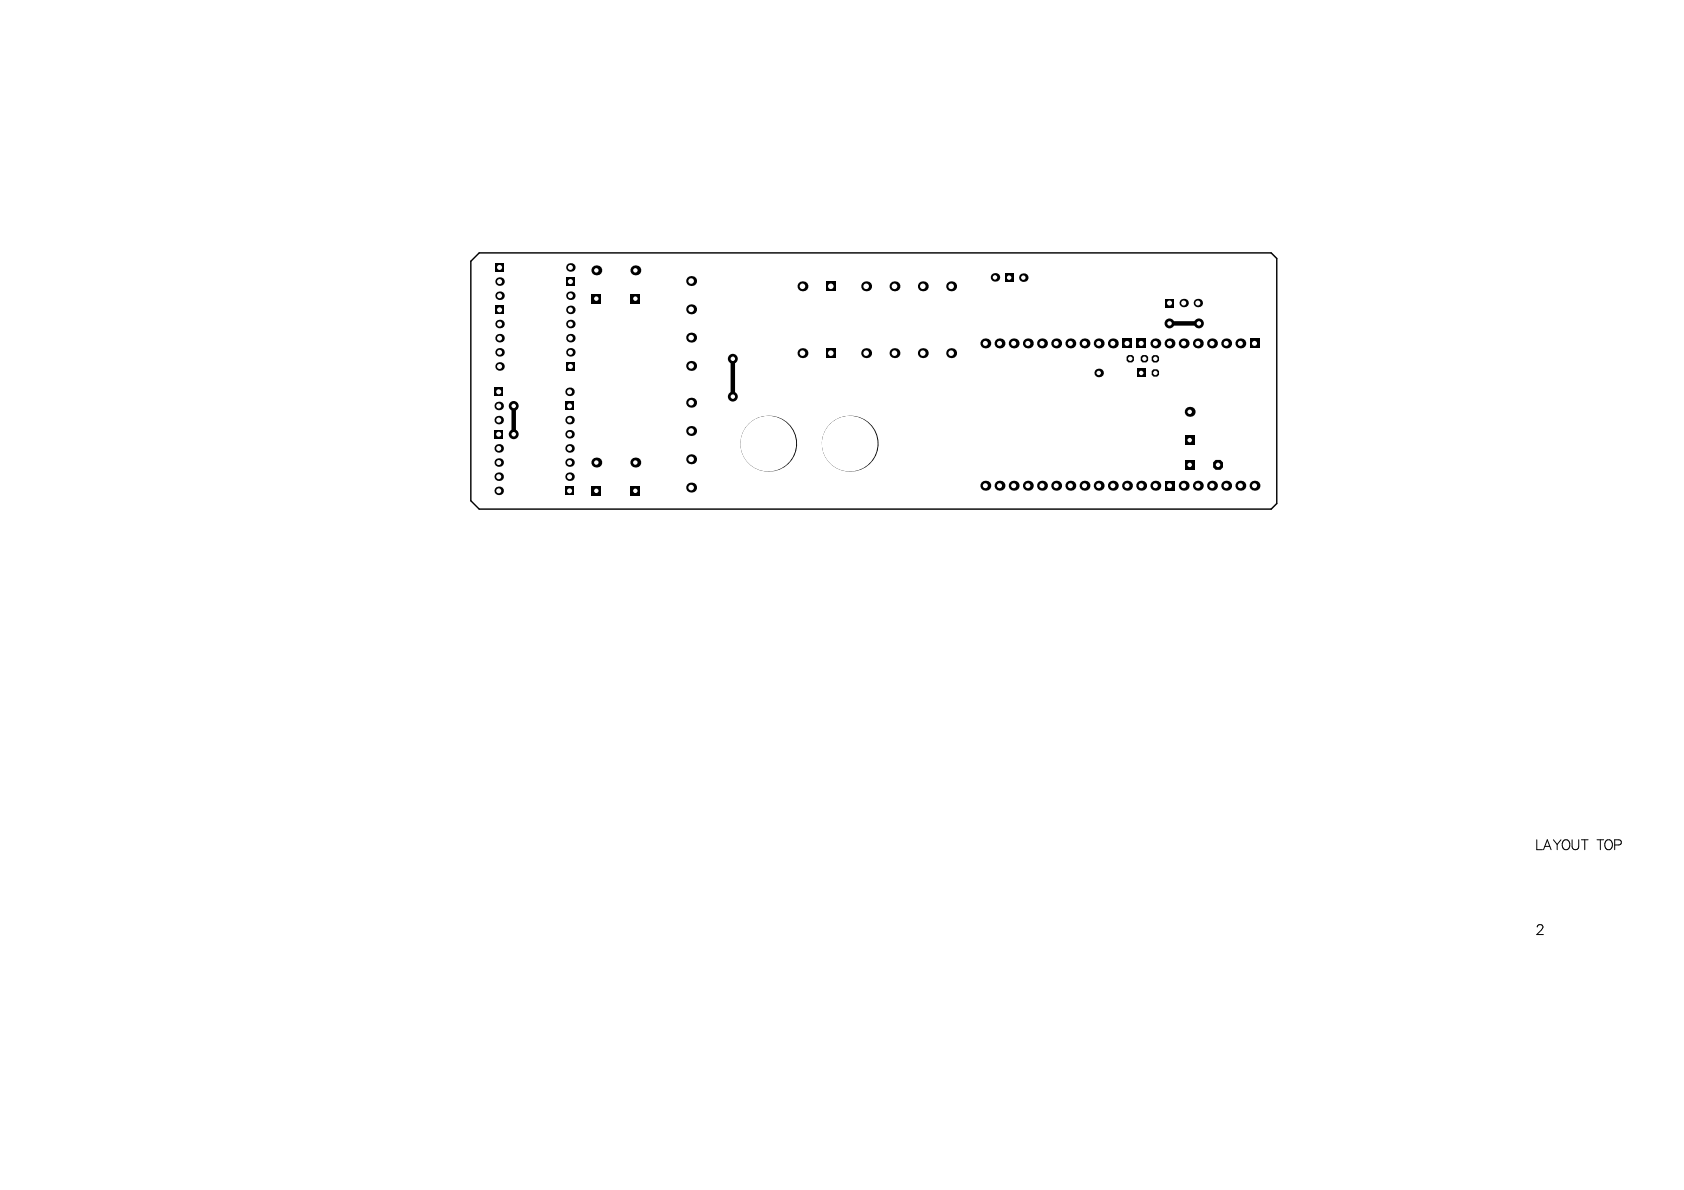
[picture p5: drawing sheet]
<svg xmlns="http://www.w3.org/2000/svg" width="297mm" height="210mm" viewBox="0 0 297 210" stroke-linecap="round" stroke-linejoin="round" font-family="sans-serif">
<path d="M206.3 57h5.2M90.6 71.6v5M129.3 63.3v6.7" fill="none" stroke="#000" stroke-width=".79"/>
<g fill="none" stroke="#000" stroke-width=".18">
<path d="M271.1 148.1v1.8h1M272.3 149.9l.6-1.8 .7 1.8M272.5 149.3h.8M274 148.1l.7 .9M274.7 149v.9M275.3 148.1l-.6 .9M275.7 148.4a.65 .65 0 0 1 .8-.3 .65 .65 0 0 1 .4 .7 .77 .77 0 0 1-.2 .8 .77 .77 0 0 1-.8 .2 1.08 1.08 0 0 1-.2-1.4zM277.3 148.1v1.3a.59 .59 0 0 0 .6 .5 .59 .59 0 0 0 .6-.5v-1.3M278.9 148.1h1.2M279.5 148.1v1.8M281.7 148.1h1.2M282.3 148.1v1.8"/>
<path d="M283.2 148.4a.65 .65 0 0 1 .8-.3 .65 .65 0 0 1 .4 .7 .76 .76 0 0 1-.2 .8 .76 .76 0 0 1-.8 .2 1.08 1.08 0 0 1-.2-1.4zM284.8 149h.8a.46 .46 0 0 0 .4-.4 .46 .46 0 0 0-.4-.5h-.8v1.8M271.2 163.5v-.2l.3-.2h.3l.3 .2a.54 .54 0 0 1-.2 .7l-.8 .8h1.1"/>
</g>
<circle cx="135.5" cy="78.3" r=".87" fill="#000"/>
<circle cx="135.5" cy="78.3" r=".39" fill="#fff"/>
<circle cx="211.5" cy="57" r=".87" fill="#000"/>
<circle cx="211.5" cy="57" r=".39" fill="#fff"/>
<circle cx="206.3" cy="57" r=".87" fill="#000"/>
<circle cx="206.3" cy="57" r=".39" fill="#fff"/>
<circle cx="90.6" cy="76.6" r=".87" fill="#000"/>
<circle cx="90.6" cy="76.6" r=".39" fill="#fff"/>
<circle cx="90.6" cy="71.6" r=".87" fill="#000"/>
<circle cx="90.6" cy="71.6" r=".39" fill="#fff"/>
<circle cx="129.3" cy="70" r=".87" fill="#000"/>
<circle cx="129.3" cy="70" r=".39" fill="#fff"/>
<circle cx="129.3" cy="63.3" r=".87" fill="#000"/>
<circle cx="129.3" cy="63.3" r=".39" fill="#fff"/>
<circle cx="149.9" cy="78.3" r=".87" fill="#000"/>
<circle cx="149.9" cy="78.3" r=".39" fill="#fff"/>
<path d="M99.7 85.8h1.5v1.5h-1.5z" fill-rule="evenodd" fill="#000"/>
<circle cx="100.5" cy="86.6" r=".44" fill="#fff"/>
<circle cx="88" cy="86.6" r=".75" fill="#000"/>
<circle cx="88" cy="86.6" r=".44" fill="#fff"/>
<circle cx="100.5" cy="84.1" r=".75" fill="#000"/>
<circle cx="100.5" cy="84.1" r=".44" fill="#fff"/>
<circle cx="88" cy="84.1" r=".75" fill="#000"/>
<circle cx="88" cy="84.1" r=".44" fill="#fff"/>
<circle cx="88" cy="81.6" r=".75" fill="#000"/>
<circle cx="88" cy="81.6" r=".44" fill="#fff"/>
<circle cx="100.5" cy="81.6" r=".75" fill="#000"/>
<circle cx="100.5" cy="81.6" r=".44" fill="#fff"/>
<circle cx="88" cy="79.1" r=".75" fill="#000"/>
<circle cx="88" cy="79.1" r=".44" fill="#fff"/>
<circle cx="100.5" cy="79.1" r=".75" fill="#000"/>
<circle cx="100.5" cy="79.1" r=".44" fill="#fff"/>
<circle cx="100.5" cy="76.6" r=".75" fill="#000"/>
<circle cx="100.5" cy="76.6" r=".44" fill="#fff"/>
<circle cx="100.5" cy="74.1" r=".75" fill="#000"/>
<circle cx="100.5" cy="74.1" r=".44" fill="#fff"/>
<circle cx="88" cy="74.1" r=".75" fill="#000"/>
<circle cx="88" cy="74.1" r=".44" fill="#fff"/>
<circle cx="88" cy="71.6" r=".75" fill="#000"/>
<circle cx="88" cy="71.6" r=".44" fill="#fff"/>
<path d="M87.2 75.8h1.5v1.5h-1.5z" fill-rule="evenodd" fill="#000"/>
<circle cx="88" cy="76.6" r=".44" fill="#fff"/>
<path d="M99.7 70.9h1.5v1.5h-1.5z" fill-rule="evenodd" fill="#000"/>
<circle cx="100.5" cy="71.6" r=".44" fill="#fff"/>
<path d="M99.9 63.9h1.5v1.5h-1.5z" fill-rule="evenodd" fill="#000"/>
<circle cx="100.6" cy="64.6" r=".44" fill="#fff"/>
<circle cx="100.5" cy="69.1" r=".75" fill="#000"/>
<circle cx="100.5" cy="69.1" r=".44" fill="#fff"/>
<circle cx="88.1" cy="64.6" r=".75" fill="#000"/>
<circle cx="88.1" cy="64.6" r=".44" fill="#fff"/>
<circle cx="100.6" cy="52.2" r=".75" fill="#000"/>
<circle cx="100.6" cy="52.2" r=".44" fill="#fff"/>
<circle cx="88.1" cy="62.1" r=".75" fill="#000"/>
<circle cx="88.1" cy="62.1" r=".44" fill="#fff"/>
<circle cx="100.6" cy="62.1" r=".75" fill="#000"/>
<circle cx="100.6" cy="62.1" r=".44" fill="#fff"/>
<circle cx="88.1" cy="59.6" r=".75" fill="#000"/>
<circle cx="88.1" cy="59.6" r=".44" fill="#fff"/>
<circle cx="100.6" cy="59.6" r=".75" fill="#000"/>
<circle cx="100.6" cy="59.6" r=".44" fill="#fff"/>
<circle cx="88.1" cy="57.2" r=".75" fill="#000"/>
<circle cx="88.1" cy="57.2" r=".44" fill="#fff"/>
<circle cx="100.6" cy="57.2" r=".75" fill="#000"/>
<circle cx="100.6" cy="57.2" r=".44" fill="#fff"/>
<circle cx="88.1" cy="49.7" r=".75" fill="#000"/>
<circle cx="88.1" cy="49.7" r=".44" fill="#fff"/>
<circle cx="100.6" cy="54.7" r=".75" fill="#000"/>
<circle cx="100.6" cy="54.7" r=".44" fill="#fff"/>
<circle cx="88.1" cy="52.2" r=".75" fill="#000"/>
<circle cx="88.1" cy="52.2" r=".44" fill="#fff"/>
<path d="M87.4 53.9h1.5v1.5h-1.5z" fill-rule="evenodd" fill="#000"/>
<circle cx="88.1" cy="54.7" r=".44" fill="#fff"/>
<circle cx="175.5" cy="48.9" r=".75" fill="#000"/>
<circle cx="175.5" cy="48.9" r=".39" fill="#fff"/>
<circle cx="180.5" cy="49" r=".75" fill="#000"/>
<circle cx="180.5" cy="49" r=".39" fill="#fff"/>
<circle cx="162.8" cy="50.5" r=".88" fill="#000"/>
<circle cx="162.8" cy="50.5" r=".49" fill="#fff"/>
<circle cx="167.8" cy="50.5" r=".88" fill="#000"/>
<circle cx="167.8" cy="50.5" r=".49" fill="#fff"/>
<path d="M177.3 48.2h1.5v1.5h-1.5z" fill-rule="evenodd" fill="#000"/>
<circle cx="178" cy="49" r=".39" fill="#fff"/>
<circle cx="152.8" cy="62.3" r=".88" fill="#000"/>
<circle cx="152.8" cy="62.3" r=".49" fill="#fff"/>
<path d="M145.7 49.6h1.7v1.8h-1.7z" fill-rule="evenodd" fill="#000"/>
<circle cx="146.5" cy="50.5" r=".49" fill="#fff"/>
<circle cx="141.5" cy="62.3" r=".88" fill="#000"/>
<circle cx="141.5" cy="62.3" r=".49" fill="#fff"/>
<circle cx="152.8" cy="50.5" r=".88" fill="#000"/>
<circle cx="152.8" cy="50.5" r=".49" fill="#fff"/>
<circle cx="157.8" cy="50.5" r=".88" fill="#000"/>
<circle cx="157.8" cy="50.5" r=".49" fill="#fff"/>
<circle cx="141.5" cy="50.5" r=".88" fill="#000"/>
<circle cx="141.5" cy="50.5" r=".49" fill="#fff"/>
<circle cx="121.9" cy="54.6" r=".88" fill="#000"/>
<circle cx="121.9" cy="54.6" r=".49" fill="#fff"/>
<circle cx="157.8" cy="62.3" r=".88" fill="#000"/>
<circle cx="157.8" cy="62.3" r=".49" fill="#fff"/>
<circle cx="121.9" cy="59.6" r=".88" fill="#000"/>
<circle cx="121.9" cy="59.6" r=".49" fill="#fff"/>
<path d="M145.7 61.4h1.7v1.8h-1.7z" fill-rule="evenodd" fill="#000"/>
<circle cx="146.5" cy="62.3" r=".49" fill="#fff"/>
<circle cx="196.3" cy="85.7" r=".88" fill="#000"/>
<circle cx="196.3" cy="85.7" r=".44" fill="#fff"/>
<circle cx="173.8" cy="85.7" r=".88" fill="#000"/>
<circle cx="173.8" cy="85.7" r=".44" fill="#fff"/>
<circle cx="181.3" cy="85.7" r=".88" fill="#000"/>
<circle cx="181.3" cy="85.7" r=".44" fill="#fff"/>
<circle cx="178.8" cy="85.7" r=".88" fill="#000"/>
<circle cx="178.8" cy="85.7" r=".44" fill="#fff"/>
<circle cx="176.3" cy="85.7" r=".88" fill="#000"/>
<circle cx="176.3" cy="85.7" r=".44" fill="#fff"/>
<circle cx="188.8" cy="85.7" r=".88" fill="#000"/>
<circle cx="188.8" cy="85.7" r=".44" fill="#fff"/>
<circle cx="193.8" cy="85.7" r=".88" fill="#000"/>
<circle cx="193.8" cy="85.7" r=".44" fill="#fff"/>
<circle cx="183.8" cy="85.7" r=".88" fill="#000"/>
<circle cx="183.8" cy="85.7" r=".44" fill="#fff"/>
<circle cx="191.3" cy="85.7" r=".88" fill="#000"/>
<circle cx="191.3" cy="85.7" r=".44" fill="#fff"/>
<circle cx="198.8" cy="85.7" r=".88" fill="#000"/>
<circle cx="198.8" cy="85.7" r=".44" fill="#fff"/>
<circle cx="186.3" cy="85.7" r=".88" fill="#000"/>
<circle cx="186.3" cy="85.7" r=".44" fill="#fff"/>
<path d="M198.7 63l.3-.4h.7l.3 .4v.6l-.3 .3h-.7l-.3-.3z" fill-rule="evenodd" fill="#000"/>
<circle cx="199.4" cy="63.3" r=".39" fill="#fff"/>
<circle cx="193.8" cy="65.8" r=".75" fill="#000"/>
<circle cx="193.8" cy="65.8" r=".39" fill="#fff"/>
<circle cx="188.8" cy="60.6" r=".88" fill="#000"/>
<circle cx="188.8" cy="60.6" r=".44" fill="#fff"/>
<circle cx="176.3" cy="60.6" r=".88" fill="#000"/>
<circle cx="176.3" cy="60.6" r=".44" fill="#fff"/>
<circle cx="183.8" cy="60.6" r=".88" fill="#000"/>
<circle cx="183.8" cy="60.6" r=".44" fill="#fff"/>
<circle cx="178.8" cy="60.6" r=".88" fill="#000"/>
<circle cx="178.8" cy="60.6" r=".44" fill="#fff"/>
<circle cx="186.3" cy="60.6" r=".88" fill="#000"/>
<circle cx="186.3" cy="60.6" r=".44" fill="#fff"/>
<circle cx="196.3" cy="60.6" r=".88" fill="#000"/>
<circle cx="196.3" cy="60.6" r=".44" fill="#fff"/>
<circle cx="193.8" cy="60.6" r=".88" fill="#000"/>
<circle cx="193.8" cy="60.6" r=".44" fill="#fff"/>
<circle cx="173.8" cy="60.6" r=".88" fill="#000"/>
<circle cx="173.8" cy="60.6" r=".44" fill="#fff"/>
<circle cx="191.3" cy="60.6" r=".88" fill="#000"/>
<circle cx="191.3" cy="60.6" r=".44" fill="#fff"/>
<circle cx="181.3" cy="60.6" r=".88" fill="#000"/>
<circle cx="181.3" cy="60.6" r=".44" fill="#fff"/>
<path d="M203.1 63l.4-.4h.6l.3 .4v.6l-.3 .3h-.6l-.4-.3z" fill-rule="evenodd" fill="#000"/>
<circle cx="203.8" cy="63.3" r=".39" fill="#fff"/>
<path d="M214 81.6l.4-.5h.9l.4 .5v.8l-.4 .5h-.9l-.4-.5z" fill-rule="evenodd" fill="#000"/>
<circle cx="214.8" cy="82" r=".39" fill="#fff"/>
<path d="M209 81.1h1.7v1.8h-1.7z" fill-rule="evenodd" fill="#000"/>
<circle cx="209.9" cy="82" r=".39" fill="#fff"/>
<path d="M203.1 65.5l.4-.4h.6l.3 .4v.6l-.3 .3h-.6l-.4-.3z" fill-rule="evenodd" fill="#000"/>
<circle cx="203.8" cy="65.8" r=".39" fill="#fff"/>
<circle cx="209.9" cy="72.6" r=".88" fill="#000"/>
<circle cx="209.9" cy="72.6" r=".39" fill="#fff"/>
<path d="M209 76.8h1.7v1.7h-1.7z" fill-rule="evenodd" fill="#000"/>
<circle cx="209.9" cy="77.6" r=".39" fill="#fff"/>
<circle cx="208.8" cy="85.7" r=".88" fill="#000"/>
<circle cx="208.8" cy="85.7" r=".44" fill="#fff"/>
<circle cx="218.8" cy="85.7" r=".88" fill="#000"/>
<circle cx="218.8" cy="85.7" r=".44" fill="#fff"/>
<circle cx="213.8" cy="85.7" r=".88" fill="#000"/>
<circle cx="213.8" cy="85.7" r=".44" fill="#fff"/>
<circle cx="211.3" cy="85.7" r=".88" fill="#000"/>
<circle cx="211.3" cy="85.7" r=".44" fill="#fff"/>
<circle cx="216.3" cy="85.7" r=".88" fill="#000"/>
<circle cx="216.3" cy="85.7" r=".44" fill="#fff"/>
<path d="M201.2 63l.3-.4h.7l.3 .4v.6l-.3 .3h-.7l-.3-.3z" fill-rule="evenodd" fill="#000"/>
<circle cx="201.9" cy="63.3" r=".39" fill="#fff"/>
<circle cx="206.3" cy="60.6" r=".88" fill="#000"/>
<circle cx="206.3" cy="60.6" r=".44" fill="#fff"/>
<circle cx="208.8" cy="60.6" r=".88" fill="#000"/>
<circle cx="208.8" cy="60.6" r=".44" fill="#fff"/>
<circle cx="211.3" cy="60.6" r=".88" fill="#000"/>
<circle cx="211.3" cy="60.6" r=".44" fill="#fff"/>
<circle cx="203.8" cy="60.6" r=".88" fill="#000"/>
<circle cx="203.8" cy="60.6" r=".44" fill="#fff"/>
<circle cx="213.8" cy="60.6" r=".88" fill="#000"/>
<circle cx="213.8" cy="60.6" r=".44" fill="#fff"/>
<circle cx="218.8" cy="60.6" r=".88" fill="#000"/>
<circle cx="218.8" cy="60.6" r=".44" fill="#fff"/>
<circle cx="216.3" cy="60.6" r=".88" fill="#000"/>
<circle cx="216.3" cy="60.6" r=".44" fill="#fff"/>
<circle cx="121.9" cy="86" r=".88" fill="#000"/>
<circle cx="121.9" cy="86" r=".49" fill="#fff"/>
<circle cx="112.1" cy="81.6" r=".88" fill="#000"/>
<circle cx="112.1" cy="81.6" r=".39" fill="#fff"/>
<circle cx="121.9" cy="81" r=".88" fill="#000"/>
<circle cx="121.9" cy="81" r=".49" fill="#fff"/>
<circle cx="105.2" cy="81.6" r=".88" fill="#000"/>
<circle cx="105.2" cy="81.6" r=".39" fill="#fff"/>
<circle cx="121.9" cy="76" r=".88" fill="#000"/>
<circle cx="121.9" cy="76" r=".49" fill="#fff"/>
<circle cx="135.5" cy="78.3" r="4.9" fill="#000"/>
<circle cx="135.5" cy="78.3" r="4.9" fill="#fff"/>
<circle cx="149.9" cy="78.3" r="4.9" fill="#000"/>
<circle cx="149.9" cy="78.3" r="4.9" fill="#fff"/>
<circle cx="121.9" cy="71" r=".88" fill="#000"/>
<circle cx="121.9" cy="71" r=".49" fill="#fff"/>
<path d="M111.2 85.7h1.7v1.8h-1.7z" fill-rule="evenodd" fill="#000"/>
<circle cx="112.1" cy="86.6" r=".39" fill="#fff"/>
<path d="M104.3 85.7h1.8v1.8h-1.8z" fill-rule="evenodd" fill="#000"/>
<circle cx="105.2" cy="86.6" r=".39" fill="#fff"/>
<circle cx="100.6" cy="47.2" r=".75" fill="#000"/>
<circle cx="100.6" cy="47.2" r=".44" fill="#fff"/>
<circle cx="105.2" cy="47.7" r=".88" fill="#000"/>
<circle cx="105.2" cy="47.7" r=".39" fill="#fff"/>
<circle cx="112.1" cy="47.7" r=".88" fill="#000"/>
<circle cx="112.1" cy="47.7" r=".39" fill="#fff"/>
<path d="M104.3 51.8h1.8v1.8h-1.8z" fill-rule="evenodd" fill="#000"/>
<circle cx="105.2" cy="52.7" r=".39" fill="#fff"/>
<path d="M111.2 51.8h1.7v1.8h-1.7z" fill-rule="evenodd" fill="#000"/>
<circle cx="112.1" cy="52.7" r=".39" fill="#fff"/>
<path d="M99.9 48.9h1.5v1.5h-1.5z" fill-rule="evenodd" fill="#000"/>
<circle cx="100.6" cy="49.7" r=".44" fill="#fff"/>
<circle cx="221.3" cy="85.7" r=".88" fill="#000"/>
<circle cx="221.3" cy="85.7" r=".44" fill="#fff"/>
<path d="M220.4 59.7h1.8v1.7h-1.8z" fill-rule="evenodd" fill="#000"/>
<circle cx="221.3" cy="60.6" r=".44" fill="#fff"/>
<circle cx="203.8" cy="85.7" r=".88" fill="#000"/>
<circle cx="203.8" cy="85.7" r=".44" fill="#fff"/>
<path d="M200.5 65h1.5v1.5h-1.5z" fill-rule="evenodd" fill="#000"/>
<circle cx="201.3" cy="65.8" r=".39" fill="#fff"/>
<path d="M205.4 84.8h1.8v1.7h-1.8z" fill-rule="evenodd" fill="#000"/>
<circle cx="206.3" cy="85.7" r=".44" fill="#fff"/>
<path d="M200.4 59.7h1.8v1.7h-1.8z" fill-rule="evenodd" fill="#000"/>
<circle cx="201.3" cy="60.6" r=".44" fill="#fff"/>
<circle cx="162.8" cy="62.3" r=".88" fill="#000"/>
<circle cx="162.8" cy="62.3" r=".49" fill="#fff"/>
<circle cx="121.9" cy="49.6" r=".88" fill="#000"/>
<circle cx="121.9" cy="49.6" r=".49" fill="#fff"/>
<circle cx="121.9" cy="64.5" r=".88" fill="#000"/>
<circle cx="121.9" cy="64.5" r=".49" fill="#fff"/>
<circle cx="167.8" cy="62.3" r=".88" fill="#000"/>
<circle cx="167.8" cy="62.3" r=".49" fill="#fff"/>
<circle cx="201.3" cy="85.7" r=".88" fill="#000"/>
<circle cx="201.3" cy="85.7" r=".44" fill="#fff"/>
<path d="M87.2 68.4h1.5v1.5h-1.5z" fill-rule="evenodd" fill="#000"/>
<circle cx="88" cy="69.1" r=".44" fill="#fff"/>
<circle cx="208.8" cy="53.5" r=".74" fill="#000"/>
<circle cx="208.8" cy="53.5" r=".44" fill="#fff"/>
<circle cx="211.3" cy="53.5" r=".74" fill="#000"/>
<circle cx="211.3" cy="53.5" r=".44" fill="#fff"/>
<path d="M205.6 52.7h1.4v1.5h-1.4z" fill-rule="evenodd" fill="#000"/>
<circle cx="206.3" cy="53.5" r=".44" fill="#fff"/>
<path d="M197.9 59.7h1.8v1.7h-1.8z" fill-rule="evenodd" fill="#000"/>
<circle cx="198.8" cy="60.6" r=".44" fill="#fff"/>
<path d="M87.4 46.4h1.5v1.5h-1.5z" fill-rule="evenodd" fill="#000"/>
<circle cx="88.1" cy="47.2" r=".44" fill="#fff"/>
<path d="M83.1 46.1l1.4-1.5h139.7l1 1v43.2l-1 1h-139.7l-1.4-1.5z" fill="none" stroke="#000" stroke-width=".25"/>
</svg>
